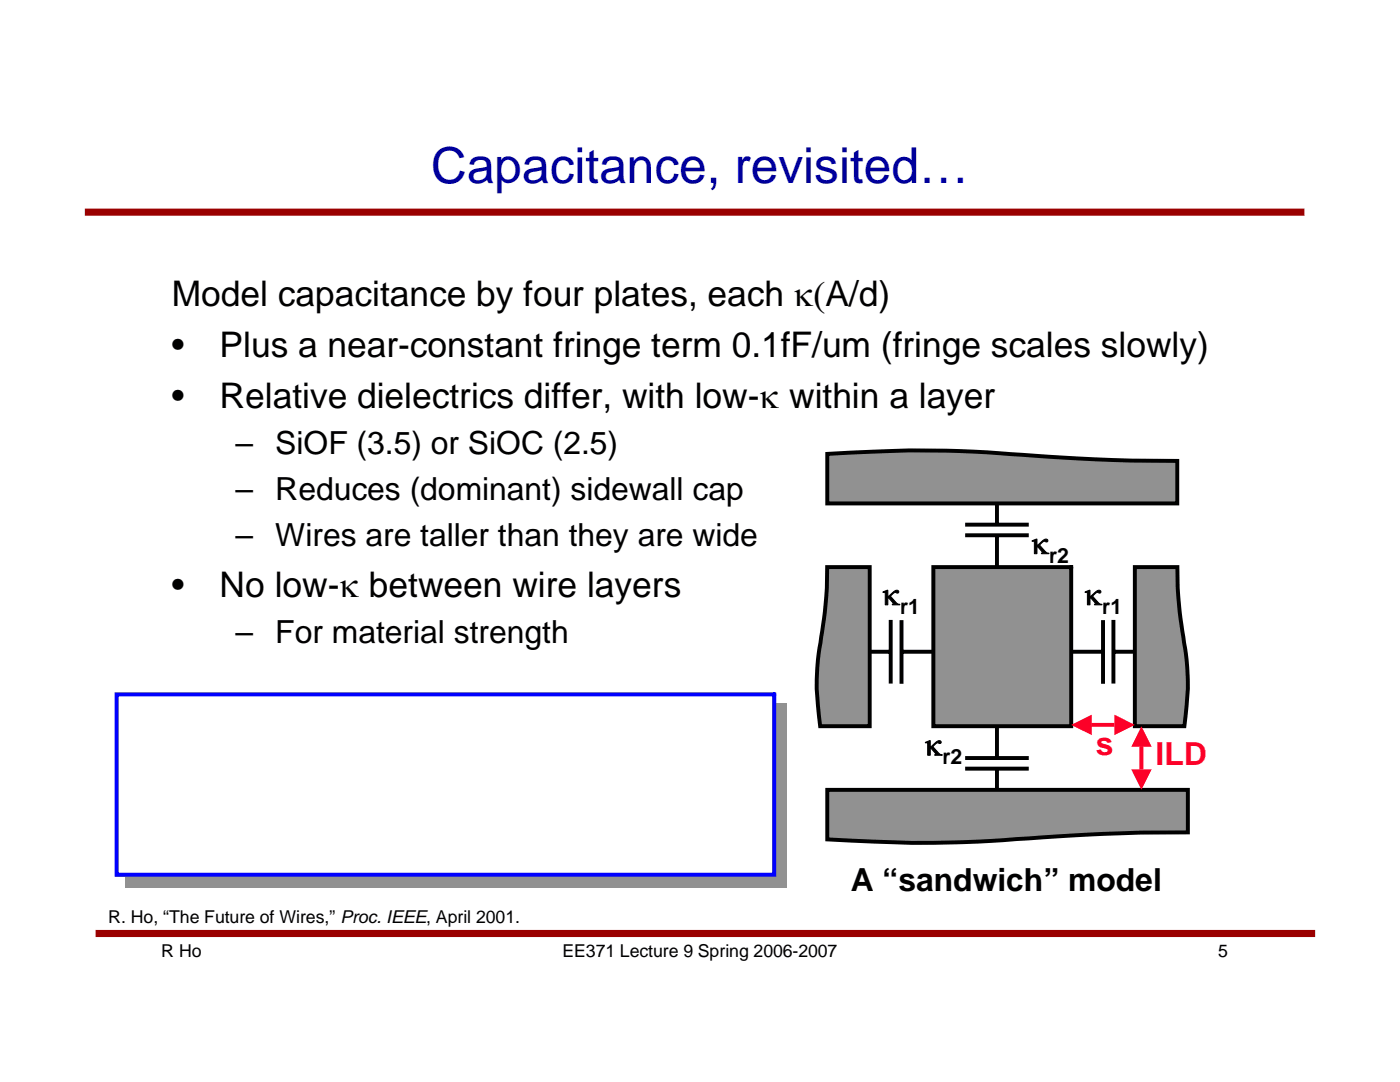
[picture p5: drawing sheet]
<svg xmlns="http://www.w3.org/2000/svg" width="279mm" height="216mm" viewBox="0 0 279 216" stroke-linecap="round" stroke-linejoin="round" font-family="sans-serif">
<defs><g id="words">
<text font-size="9.9" fill="#00009a" x="86.1" y="36.5">Capacitance, revisited…</text>
<g font-size="7">
<text x="34.3" y="61.2">Model capacitance by four plates, each κ(A/d)</text>
<text x="34.3" y="71.2">•</text>
<text x="43.8" y="71.2">Plus a near-constant fringe term 0.1fF/um (fringe scales slowly)</text>
<text x="34.3" y="81.4">•</text>
<text x="43.8" y="81.4">Relative dielectrics differ, with low-κ within a layer</text>
<text x="34.3" y="119.1">•</text>
<text x="43.8" y="119.1">No low-κ between wire layers</text>
</g>
<g font-size="6.3">
<text x="47" y="90.7">– SiOF (3.5) or SiOC (2.5)</text>
<text x="47" y="99.8">– Reduces (dominant) sidewall cap</text>
<text x="47" y="109">– Wires are taller than they are wide</text>
<text x="205.9" y="110.5">κ</text>
<text x="176.1" y="120.7">κ</text>
<text x="216.5" y="120.7">κ</text>
<text x="47" y="128.3">– For material strength</text>
<text x="184.6" y="150.7">κ</text>
<text x="169.8" y="177.8">A “sandwich” model</text>
</g>
<g font-size="6.3" fill="#fc0128">
<text x="218.7" y="150.6">s</text>
<text x="230.6" y="152.7">ILD</text>
</g>
<g font-size="4.2">
<text x="209.4" y="112.2">r2</text>
<text x="179.6" y="122.4">r1</text>
<text x="220" y="122.4">r1</text>
<text x="188.1" y="152.5">r2</text>
</g>
<g font-size="3.5">
<text x="21.6" y="184.2">R. Ho, “The Future of Wires,” Proc. IEEE, April 2001.</text>
<text x="32.2" y="191">R Ho</text>
<text x="112.3" y="191">EE371 Lecture 9 Spring 2006-2007</text>
<text x="243.1" y="191">5</text>
</g>
</g></defs>
<path d="M16.9 42.3h243.4M19 186.3h243.5" fill="none" stroke="#9a0000" stroke-width="1.4" stroke-linecap="butt"/>
<g fill="#919191" stroke="#000" stroke-width=".78">
<path d="M186.3 113.2v31.7h27.5v-31.7z" fill-rule="evenodd"/>
<path d="M165.1 157.6h72v8.5h-9.5l-8.3 .3-27.6 1.7a307.2 307.2 0 0 1-26.6-.6z" fill-rule="evenodd"/>
<path d="M165.1 90.6l9-.5a253.5 253.5 0 0 1 34.7 1l15.3 .8 10.8 .1v8.5h-69.8z" fill-rule="evenodd"/>
<path d="M165.1 113.2h8.5v31.7h-9.9a53.4 53.4 0 0 1 .4-19.4l.4-2.9a66.9 66.9 0 0 0 .6-9.4z" fill-rule="evenodd"/>
<path d="M226.5 113.2h8.5a106.8 106.8 0 0 0 1.8 18.2 52.1 52.1 0 0 1-.4 13.5h-9.9z" fill-rule="evenodd"/>
</g>
<g fill="none" stroke="#000" stroke-width=".78" stroke-linecap="butt">
<path d="M192.6 104.7h12.7M192.6 106.8h12.7M199 100.5v4.2M199 106.8v6.4M173.5 130h4.3M177.8 123.7v12.7M179.9 130h6.3M179.9 123.7v12.7M213.7 130h6.4M220.1 123.7v12.7M222.2 123.7v12.7M222.2 130h4.2"/>
<path d="M192.6 153.4h12.7M192.6 151.3h12.7M199 144.9v6.4M199 153.4v4.2"/>
</g>
<path d="M217.8 144.6h4.6" fill="none" stroke="#fc0128" stroke-width=".78" stroke-linecap="butt"/>
<g fill="#fc0128">
<path d="M213.8 144.7l4.1-2.1v4.1z"/>
<path d="M222.4 142.6l4.1 2.1-4.1 2z"/>
</g>
<path d="M227.8 148.9v4.7" fill="none" stroke="#fc0128" stroke-width=".78" stroke-linecap="butt"/>
<g fill="#fc0128">
<path d="M227.8 144.9l2 4.1h-4z"/>
<path d="M225.8 153.5h4l-2 4.1z"/>
</g>
<path d="M25 140.3h132v36.8h-132z" fill="#919191"/>
<path d="M23.3 138.6v35.9h131.2v-35.9z" fill-rule="evenodd" fill="#fff" stroke="#00f" stroke-width=".78"/>
<path d="M25.4 140.7h126.6v31.1h-126.6z" fill="#fff"/>
<use href="#words"/>
</svg>
